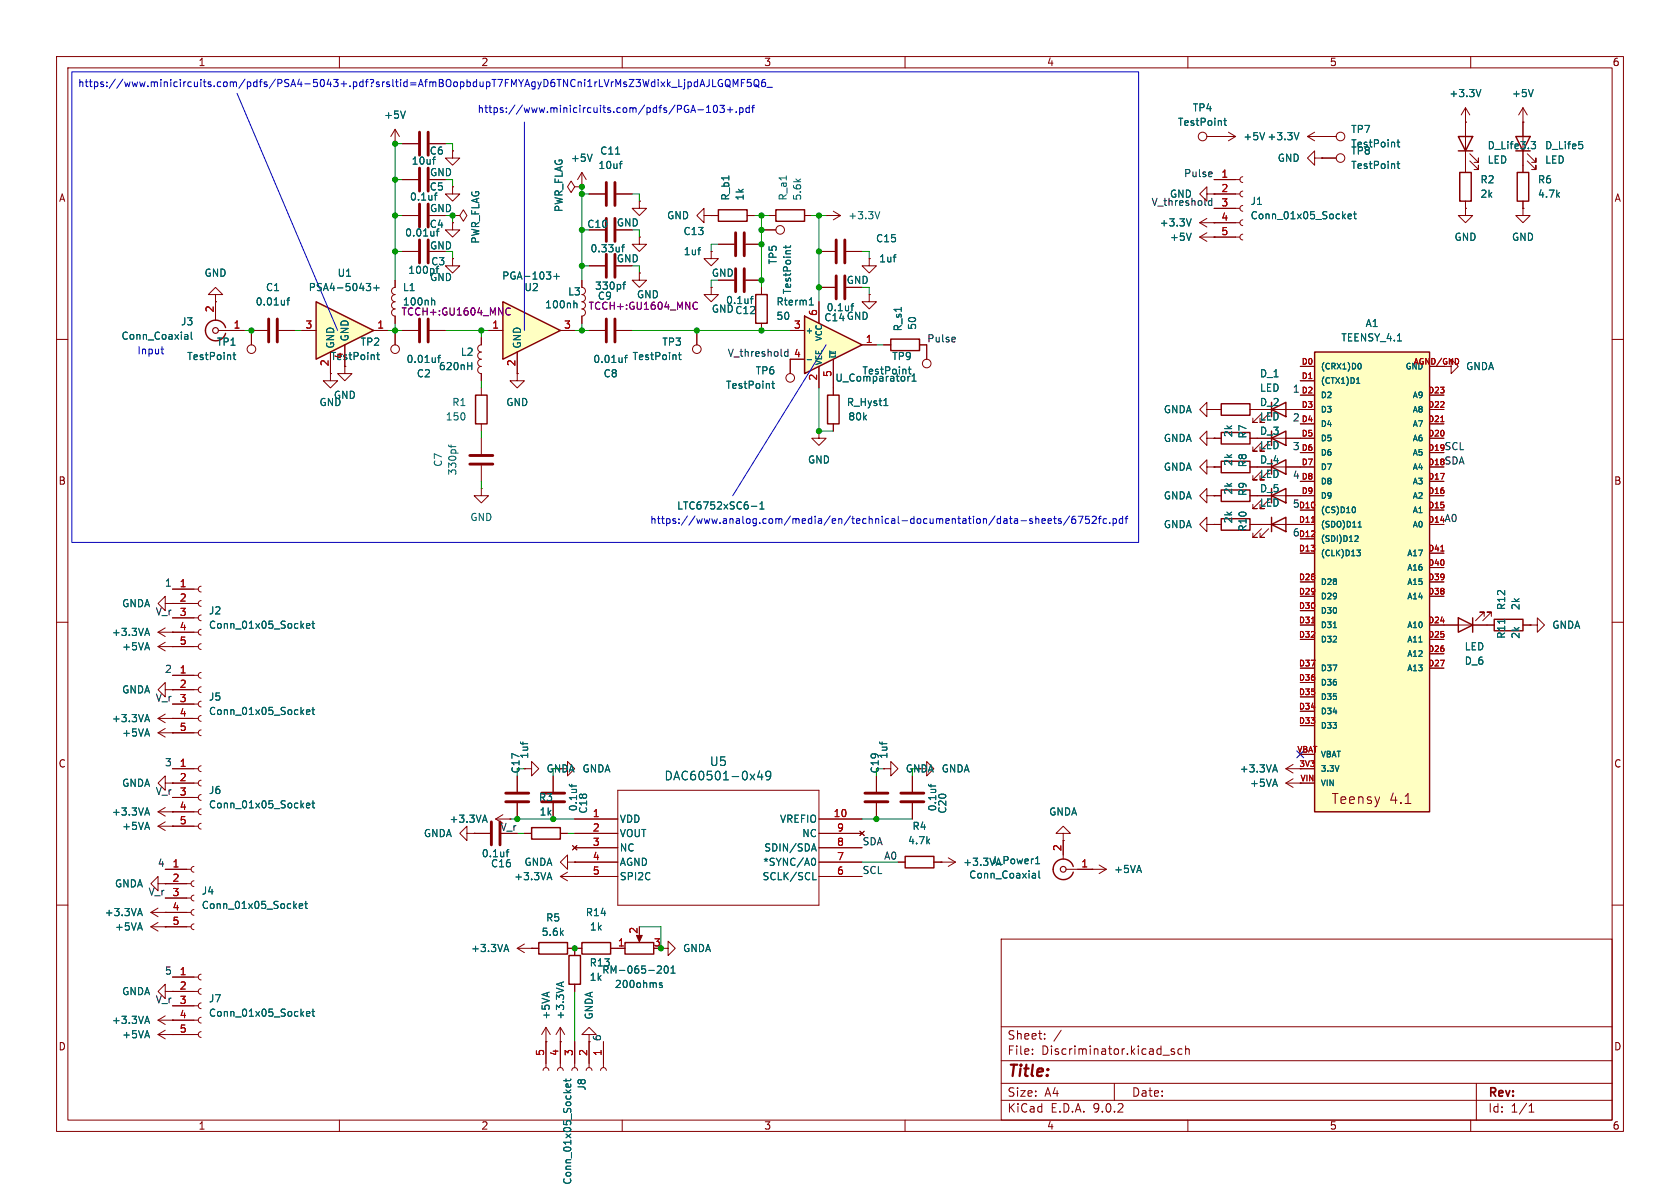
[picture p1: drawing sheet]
<svg xmlns="http://www.w3.org/2000/svg" width="297mm" height="210mm" viewBox="0 0 297 210" stroke-linecap="round" stroke-linejoin="round" font-family="sans-serif">
<defs><g id="words">
<text font-size="2.8" fill="#840000" x="178" y="190.9">Title:</text>
<g font-size="2.5" fill="#840000">
<text x="235.3" y="142.3">Teensy</text>
<text x="245.6" y="142.3">4.1</text>
</g>
<g font-size="2.1" fill="#006464">
<text x="125.4" y="135.6">U5</text>
<text x="117.4" y="138.2">DAC60501-0x49</text>
</g>
<g font-size="2.1" fill="#840000">
<text x="178" y="184">Sheet:</text>
<text x="178" y="186.7">File:</text>
<text x="184.1" y="186.7">Discriminator.kicad_sch</text>
<text x="178" y="196.9">KiCad</text>
<text x="178" y="194.1">Size:</text>
<text x="184.7" y="194.1">A4</text>
<text x="185.7" y="196.9">E.D.A.</text>
<text x="193.3" y="196.9">9.0.2</text>
<text x="200" y="194.1">Date:</text>
<text x="263" y="194.3">Rev:</text>
<text x="263" y="196.9">Id:</text>
<text x="267.1" y="196.9">1/1</text>
</g>
<g font-size="1.8" fill="#840000">
<text x="35" y="11.9">1</text>
<text x="85" y="11.9">2</text>
<text x="135" y="11.9">3</text>
<text x="185" y="11.9">4</text>
<text x="235" y="11.9">5</text>
<text x="285" y="11.9">6</text>
<text x="10.3" y="35.9">A</text>
<text x="75.9" y="31.3">GND</text>
<text x="285.3" y="35.9">A</text>
<text x="75.9" y="37.7">GND</text>
<text x="103.7" y="40.5">C10</text>
<text x="125.7" y="49.1">GND</text>
<text x="149.6" y="50.4">GND</text>
<text x="222.6" y="72">D_2</text>
<text x="222.6" y="77.1">D_3</text>
<text x="222.6" y="82.1">D_4</text>
<text x="10.3" y="85.9">B</text>
<text x="222.6" y="87.2">D_5</text>
<text x="285.3" y="85.9">B</text>
<text x="10.3" y="135.9">C</text>
<text x="285.3" y="135.9">C</text>
<text x="88.4" y="147">V_r</text>
<text x="115.5" y="167.4">3</text>
<text x="10.3" y="185.9">D</text>
<text x="285.3" y="185.9">D</text>
<text x="35" y="199.9">1</text>
<text x="85" y="199.9">2</text>
<text x="135" y="199.9">3</text>
<text x="185" y="199.9">4</text>
<text x="235" y="199.9">5</text>
<text x="285" y="199.9">6</text>
</g>
<g font-size="1.8" fill="#0000c2">
<text x="13.7" y="15.6">https://www.minicircuits.com/pdfs/PSA4-5043+.pdf?srsltid=AfmBOopbdupT7FMYAgyD6TNCni1rLVrMsZ3Wdixk_LjpdAJLGQMF5Q6_</text>
<text x="84.3" y="20.2">https://www.minicircuits.com/pdfs/PGA-103+.pdf</text>
<text x="24.2" y="62.8">Input</text>
<text x="114.9" y="92.8">https://www.analog.com/media/en/technical-documentation/data-sheets/6752fc.pdf</text>
</g>
<g font-size="1.8" fill="#006464">
<text x="256.1" y="17.4">+3.3V</text>
<text x="267.2" y="17.4">+5V</text>
<text x="67.8" y="21.2">+5V</text>
<text x="208.1" y="22.5">TestPoint</text>
<text x="210.8" y="19.9">TP4</text>
<text x="238.8" y="23.7">TP7</text>
<text x="72.7" y="29.3">10uf</text>
<text x="75.9" y="27.5">C6</text>
<text x="100.8" y="28.8">+5V</text>
<text x="106" y="27.5">C11</text>
<text x="219.7" y="25">+5V +3.3V</text>
<text x="225.8" y="28.8">GND</text>
<text x="238.8" y="27.5">TP8</text>
<text x="238.8" y="26.3">TestPoint</text>
<text x="262.9" y="29.1">LED</text>
<text x="262.9" y="26.6">D_Life3.3</text>
<text x="273.1" y="26.6">D_Life5</text>
<text x="273.1" y="29.1">LED</text>
<text x="72.4" y="35.7">0.1uf</text>
<text x="75.9" y="33.9">C5</text>
<text x="105.7" y="30.1">10uf</text>
<text x="129.1" y="35.6" transform="rotate(-90 129.1 35.6)">R_b1</text>
<text x="131.7" y="35.6" transform="rotate(-90 131.7 35.6)">1k</text>
<text x="139.3" y="35.6" transform="rotate(-90 139.3 35.6)">R_a1</text>
<text x="141.8" y="35.6" transform="rotate(-90 141.8 35.6)">5.6k</text>
<text x="206.7" y="35.2">GND</text>
<text x="238.8" y="30.1">TestPoint</text>
<text x="261.6" y="32.6">R2</text>
<text x="261.6" y="35.2">2k</text>
<text x="271.8" y="32.6">R6</text>
<text x="271.8" y="35.2">4.7k</text>
<text x="75.9" y="40.5">C4</text>
<text x="99.7" y="37.6" transform="rotate(-90 99.7 37.6)">PWR_FLAG</text>
<text x="108.9" y="40.2">GND</text>
<text x="117.8" y="39">GND</text>
<text x="120.7" y="41.8">C13</text>
<text x="149.9" y="39">+3.3V</text>
<text x="204.9" y="40.2">+3.3V</text>
<text x="221" y="36.4">J1</text>
<text x="221" y="39">Conn_01x05_Socket</text>
<text x="71.5" y="42">0.01uf</text>
<text x="75.9" y="44.3">GND</text>
<text x="76.1" y="47.1">C3</text>
<text x="84.9" y="43.2" transform="rotate(-90 84.9 43.2)">PWR_FLAG</text>
<text x="104.3" y="44.8">0.33uf</text>
<text x="108.9" y="46.6">GND</text>
<text x="120.8" y="45.3">1uf</text>
<text x="137.5" y="46.8" transform="rotate(-90 137.5 46.8)">TP5</text>
<text x="154.8" y="43">C15</text>
<text x="155.3" y="46.6">1uf</text>
<text x="206.7" y="42.8">+5V</text>
<text x="257" y="42.8">GND</text>
<text x="267.2" y="42.8">GND</text>
<text x="36.1" y="49.1">GND</text>
<text x="46.9" y="51.7">C1</text>
<text x="54.5" y="51.7">PSA4-5043+</text>
<text x="59.6" y="49.1">U1</text>
<text x="71.1" y="51.7">L1</text>
<text x="72.1" y="48.6">100pf</text>
<text x="75.9" y="49.9">GND</text>
<text x="88.7" y="49.6">PGA-103+</text>
<text x="92.6" y="51.7">U2</text>
<text x="100.3" y="52.4">L3</text>
<text x="105.1" y="51.4">330pf</text>
<text x="105.6" y="53.2">C9</text>
<text x="112.5" y="52.9">GND</text>
<text x="128.3" y="53.9">0.1uf</text>
<text x="140.1" y="52.1" transform="rotate(-90 140.1 52.1)">TestPoint</text>
<text x="31.9" y="57.7">J3</text>
<text x="45.1" y="54.2">0.01uf</text>
<text x="96.3" y="54.7">100nh</text>
<text x="125.7" y="55.5">GNDC12</text>
<text x="137.2" y="54.2">Rterm1</text>
<text x="137.2" y="56.7">50</text>
<text x="145.6" y="57">C14 GND</text>
<text x="146" y="55.2">0.1uf</text>
<text x="159.6" y="58.7" transform="rotate(-90 159.6 58.7)">R_s1</text>
<text x="162.2" y="58.4" transform="rotate(-90 162.2 58.4)">50</text>
<text x="241.3" y="58">A1</text>
<text x="21.4" y="60.3">Conn_Coaxial</text>
<text x="33" y="63.9">TestPoint</text>
<text x="38.2" y="61.3">TP1</text>
<text x="58.4" y="63.9">TestPoint</text>
<text x="59.3" y="61.7" transform="rotate(-90 59.3 61.7)">GND</text>
<text x="61.8" y="60.5" transform="rotate(-90 61.8 60.5)">GND</text>
<text x="63.6" y="61.3">TP2</text>
<text x="71.8" y="64.4">0.01uf</text>
<text x="77.5" y="65.6">620nH</text>
<text x="81.4" y="63.1">L2</text>
<text x="92.3" y="61.7" transform="rotate(-90 92.3 61.7)">GND</text>
<text x="104.8" y="64.4">0.01uf</text>
<text x="111.7" y="63.9">TestPoint</text>
<text x="117" y="61.3">TP3</text>
<text x="157.6" y="63.9">TP9</text>
<text x="237" y="60.6">TEENSY_4.1</text>
<text x="259.1" y="65.6">GNDA</text>
<text x="56.4" y="72">GND</text>
<text x="58.9" y="70.7">GND</text>
<text x="73.6" y="66.9">C2</text>
<text x="79.9" y="72">R1</text>
<text x="89.4" y="72">GND</text>
<text x="106.6" y="66.9">C8</text>
<text x="128.2" y="68.9">TestPoint</text>
<text x="133.5" y="66.4">TP6</text>
<text x="147.6" y="67.7">U_Comparator1</text>
<text x="149.6" y="72">R_Hyst1</text>
<text x="152.4" y="66.4">TestPoint</text>
<text x="222.6" y="66.9">D_1</text>
<text x="222.6" y="69.4">LED</text>
<text x="78.7" y="74.5">150</text>
<text x="149.9" y="74.5">80k</text>
<text x="205.6" y="73.3">GNDA</text>
<text x="218" y="77.4" transform="rotate(-90 218 77.4)">2k</text>
<text x="220.6" y="77.6" transform="rotate(-90 220.6 77.6)">R7</text>
<text x="222.6" y="74.5">LED</text>
<text x="78.3" y="82.6" transform="rotate(-90 78.3 82.6)">C7</text>
<text x="142.7" y="82.1">GND</text>
<text x="205.6" y="78.3">GNDA</text>
<text x="205.6" y="83.4">GNDA</text>
<text x="218" y="82.5" transform="rotate(-90 218 82.5)">2k</text>
<text x="220.6" y="82.7" transform="rotate(-90 220.6 82.7)">R8</text>
<text x="222.6" y="79.6">LED</text>
<text x="80.9" y="84.1" transform="rotate(-90 80.9 84.1)">330pf</text>
<text x="205.6" y="88.5">GNDA</text>
<text x="218" y="87.5" transform="rotate(-90 218 87.5)">2k</text>
<text x="220.6" y="87.8" transform="rotate(-90 220.6 87.8)">R9</text>
<text x="222.6" y="84.7">LED</text>
<text x="222.6" y="89.8">LED</text>
<text x="83.1" y="92.3">GND</text>
<text x="119.6" y="90.3">LTC6752xSC6-1</text>
<text x="205.6" y="93.6">GNDA</text>
<text x="218" y="92.6" transform="rotate(-90 218 92.6)">2k</text>
<text x="220.6" y="94.1" transform="rotate(-90 220.6 94.1)">R10</text>
<text x="21.5" y="107.5">GNDA</text>
<text x="266.3" y="107.9" transform="rotate(-90 266.3 107.9)">R12</text>
<text x="268.8" y="107.9" transform="rotate(-90 268.8 107.9)">2k</text>
<text x="19.7" y="112.6">+3.3VA</text>
<text x="36.8" y="108.8">J2</text>
<text x="36.8" y="111.4">Conn_01x05_Socket</text>
<text x="266.3" y="113" transform="rotate(-90 266.3 113)">R11</text>
<text x="268.8" y="113" transform="rotate(-90 268.8 113)">2k</text>
<text x="274.3" y="111.4">GNDA</text>
<text x="21.5" y="115.2">+5VA</text>
<text x="258.8" y="117.7">D_6</text>
<text x="258.8" y="115.2">LED</text>
<text x="21.5" y="122.8">GNDA</text>
<text x="36.8" y="124.1">J5</text>
<text x="19.7" y="127.9">+3.3VA</text>
<text x="21.5" y="130.4">+5VA</text>
<text x="36.8" y="126.6">Conn_01x05_Socket</text>
<text x="92" y="136.8" transform="rotate(-90 92 136.8)">C17</text>
<text x="93.6" y="134.2" transform="rotate(-90 93.6 134.2)">1uf</text>
<text x="96.5" y="136.8">GNDA</text>
<text x="102.9" y="136.8">GNDA</text>
<text x="155.5" y="136.8" transform="rotate(-90 155.5 136.8)">C19</text>
<text x="157.1" y="134.2" transform="rotate(-90 157.1 134.2)">1uf</text>
<text x="160" y="136.8">GNDA</text>
<text x="166.4" y="136.8">GNDA</text>
<text x="219.1" y="136.8">+3.3VA</text>
<text x="21.5" y="139.3">GNDA</text>
<text x="36.8" y="140.6">J6</text>
<text x="36.8" y="143.1">Conn_01x05_Socket</text>
<text x="95.2" y="141.8">R3</text>
<text x="102.2" y="143.5" transform="rotate(-90 102.2 143.5)">0.1uf</text>
<text x="104" y="143.9" transform="rotate(-90 104 143.9)">C18</text>
<text x="165.7" y="143.5" transform="rotate(-90 165.7 143.5)">0.1uf</text>
<text x="167.5" y="143.9" transform="rotate(-90 167.5 143.9)">C20</text>
<text x="220.9" y="139.3">+5VA</text>
<text x="19.7" y="144.4">+3.3VA</text>
<text x="21.5" y="146.9">+5VA</text>
<text x="74.8" y="148.2">GNDA</text>
<text x="79.4" y="145.6">+3.3VA</text>
<text x="95.3" y="144.4">1k</text>
<text x="109.5" y="145.6">VDD</text>
<text x="109.5" y="148.2">VOUT</text>
<text x="137.8" y="145.6">VREFIO</text>
<text x="141.7" y="148.2">NC</text>
<text x="160.4" y="149.5">4.7k</text>
<text x="161.2" y="146.9">R4</text>
<text x="185.4" y="144.4">GNDA</text>
<text x="85.1" y="151.7">0.1uf</text>
<text x="86.7" y="153.5">C16</text>
<text x="90.8" y="155.8">+3.3VA</text>
<text x="92.6" y="153.3">GNDA</text>
<text x="109.5" y="150.7">NC</text>
<text x="109.5" y="153.3">AGND</text>
<text x="109.5" y="155.8">SPI2C</text>
<text x="134.7" y="155.8">SCLK/SCL</text>
<text x="134.8" y="153.3">*SYNC/A0</text>
<text x="135" y="150.7">SDIN/SDA</text>
<text x="170.2" y="153.3">+3.3VA</text>
<text x="171.2" y="155.5">Conn_Coaxial</text>
<text x="175.2" y="153">J_Power1</text>
<text x="196.9" y="154.5">+5VA</text>
<text x="20.2" y="157.1">GNDA</text>
<text x="35.6" y="158.3">J4</text>
<text x="35.6" y="160.9">Conn_01x05_Socket</text>
<text x="18.4" y="162.2">+3.3VA</text>
<text x="20.2" y="164.7">+5VA</text>
<text x="95.7" y="165.6">5.6k</text>
<text x="96.4" y="163.1">R5</text>
<text x="103.5" y="162.2">R14</text>
<text x="104.2" y="164.7">1k</text>
<text x="83.2" y="168.5">+3.3VA</text>
<text x="104.1" y="171">R13</text>
<text x="104.1" y="173.6">1k</text>
<text x="106.4" y="172.3">RM-065-201</text>
<text x="120.7" y="168.5">GNDA</text>
<text x="21.5" y="176.1">GNDA</text>
<text x="36.8" y="177.4">J7</text>
<text x="36.8" y="179.9">Conn_01x05_Socket</text>
<text x="108.6" y="174.9">200ohms</text>
<text x="19.7" y="181.2">+3.3VA</text>
<text x="21.5" y="183.7">+5VA</text>
<text x="97.4" y="180.3" transform="rotate(-90 97.4 180.3)">+5VA</text>
<text x="99.9" y="180.3" transform="rotate(-90 99.9 180.3)">+3.3VA</text>
<text x="105" y="180.3" transform="rotate(-90 105 180.3)">GNDA</text>
<text x="103.7" y="192.9" transform="rotate(-90 103.7 192.9)">J8</text>
<text x="101.2" y="209.5" transform="rotate(-90 101.2 209.5)">Conn_01x05_Socket</text>
</g>
<g font-size="1.8" fill="#0f0f0f">
<text x="209.2" y="31.4">Pulse</text>
<text x="203.5" y="36.5">V_threshold</text>
<text x="128.6" y="63.2">V_threshold</text>
<text x="163.8" y="60.6">Pulse</text>
<text x="228.5" y="69.5">1</text>
<text x="228.5" y="74.6">2</text>
<text x="228.5" y="79.7">3</text>
<text x="255.3" y="82.2">SDA</text>
<text x="255.3" y="79.7">SCL</text>
<text x="228.5" y="84.7">4</text>
<text x="255.3" y="92.4">A0</text>
<text x="29.1" y="103.8">1</text>
<text x="27.4" y="108.9">V_r</text>
<text x="29.1" y="119">2</text>
<text x="27.4" y="124.1">V_r</text>
<text x="29.1" y="135.5">3</text>
<text x="27.4" y="140.6">V_r</text>
<text x="152.4" y="149.5">SDA</text>
<text x="27.8" y="153.3">4</text>
<text x="152.4" y="154.6">SCL</text>
<text x="156.2" y="152.1">A0</text>
<text x="26.2" y="158.4">V_r</text>
<text x="29.1" y="172.4">5</text>
<text x="27.4" y="177.5">V_r</text>
<text x="106.3" y="184.2" transform="rotate(-90 106.3 184.2)">6</text>
</g>
<g font-size="1.8" fill="#a90000">
<text x="215.8" y="31.5">1</text>
<text x="215.8" y="34">2</text>
<text x="215.8" y="36.6">3</text>
<text x="215.8" y="39.1">4</text>
<text x="215.8" y="41.7">5</text>
<text x="37.8" y="55.3" transform="rotate(-90 37.8 55.3)">2</text>
<text x="41.2" y="58.2">1</text>
<text x="53.9" y="58.2">3</text>
<text x="66.6" y="58.2">1</text>
<text x="86.9" y="58.2">1</text>
<text x="99.6" y="58.2">3</text>
<text x="140.3" y="58.2">3</text>
<text x="144.5" y="56" transform="rotate(-90 144.5 56)">6</text>
<text x="58.2" y="64.8" transform="rotate(-90 58.2 64.8)">2</text>
<text x="60.7" y="63.6" transform="rotate(-90 60.7 63.6)">4</text>
<text x="91.2" y="64.8" transform="rotate(-90 91.2 64.8)">2</text>
<text x="140.3" y="63.2">4</text>
<text x="153" y="60.7">1</text>
<text x="144.5" y="67.4" transform="rotate(-90 144.5 67.4)">2</text>
<text x="147.1" y="66.7" transform="rotate(-90 147.1 66.7)">5</text>
<text x="228.5" y="89.8">5</text>
<text x="228.5" y="94.9">6</text>
<text x="31.7" y="103.9">1</text>
<text x="31.7" y="106.4">2</text>
<text x="31.7" y="109">3</text>
<text x="31.7" y="111.5">4</text>
<text x="31.7" y="119.1">1</text>
<text x="31.7" y="114">5</text>
<text x="31.7" y="121.7">2</text>
<text x="31.7" y="124.2">3</text>
<text x="31.7" y="126.7">4</text>
<text x="31.7" y="129.3">5</text>
<text x="31.7" y="135.6">1</text>
<text x="31.7" y="138.2">2</text>
<text x="31.7" y="140.7">3</text>
<text x="31.7" y="143.3">4</text>
<text x="31.7" y="145.8">5</text>
<text x="104.7" y="144.5">1</text>
<text x="104.7" y="147.1">2</text>
<text x="104.7" y="149.6">3</text>
<text x="147.3" y="144.5">10</text>
<text x="147.9" y="147.1">9</text>
<text x="147.9" y="149.6">8</text>
<text x="30.4" y="153.4">1</text>
<text x="30.4" y="156">2</text>
<text x="104.7" y="152.1">4</text>
<text x="104.7" y="154.7">5</text>
<text x="147.9" y="152.1">7</text>
<text x="147.9" y="154.7">6</text>
<text x="187.7" y="150.6" transform="rotate(-90 187.7 150.6)">2</text>
<text x="191.1" y="153.4">1</text>
<text x="30.4" y="158.5">3</text>
<text x="30.4" y="161">4</text>
<text x="30.4" y="163.6">5</text>
<text x="109.1" y="167.4">1</text>
<text x="112.8" y="165.2" transform="rotate(-90 112.8 165.2)">2</text>
<text x="31.7" y="172.5">1</text>
<text x="31.7" y="175">2</text>
<text x="31.7" y="177.5">3</text>
<text x="31.7" y="180.1">4</text>
<text x="31.7" y="182.6">5</text>
<text x="96.3" y="186.8" transform="rotate(-90 96.3 186.8)">5</text>
<text x="98.8" y="186.8" transform="rotate(-90 98.8 186.8)">4</text>
<text x="101.3" y="186.8" transform="rotate(-90 101.3 186.8)">3</text>
<text x="103.9" y="186.8" transform="rotate(-90 103.9 186.8)">2</text>
<text x="106.4" y="186.8" transform="rotate(-90 106.4 186.8)">1</text>
</g>
<g font-size="1.8" fill="#840084">
<text x="70.9" y="56">TCCH+:GU1604_MNC</text>
<text x="71.1" y="54.2">100nh</text>
<text x="104" y="55">TCCH+:GU1604_MNC</text>
</g>
<g font-size="1.4" fill="#006464">
<text x="142.4" y="59.2">+</text>
<text x="145.5" y="64.6" transform="rotate(-90 145.5 64.6)">VEE</text>
<text x="145.5" y="60.4" transform="rotate(-90 145.5 60.4)">VCC</text>
<text x="233.4" y="65.5">(CRX1)D0</text>
<text x="233.4" y="70.6">D2</text>
<text x="233.4" y="68">(CTX1)D1</text>
<text x="249.6" y="70.6">A9</text>
<text x="233.4" y="75.7">D4</text>
<text x="233.4" y="73.1">D3</text>
<text x="249.6" y="75.7">A7</text>
<text x="249.6" y="73.1">A8</text>
<text x="233.4" y="83.3">D7</text>
<text x="233.4" y="80.7">D6</text>
<text x="233.4" y="78.2">D5</text>
<text x="249.6" y="83.3">A4</text>
<text x="249.6" y="80.7">A5</text>
<text x="249.6" y="78.2">A6</text>
<text x="233.4" y="88.4">D9</text>
<text x="233.4" y="85.8">D8</text>
<text x="249.6" y="88.4">A2</text>
<text x="249.6" y="85.8">A3</text>
<text x="233.4" y="96">(SDI)D12</text>
<text x="233.4" y="93.4">(SDO)D11</text>
<text x="233.4" y="90.9">(CS)D10</text>
<text x="249.6" y="93.4">A0</text>
<text x="249.6" y="90.9">A1</text>
<text x="233.4" y="98.5">(CLK)D13</text>
<text x="248.7" y="101.1">A16</text>
<text x="248.7" y="98.5">A17</text>
<text x="233.4" y="106.1">D29</text>
<text x="233.4" y="103.6">D28</text>
<text x="248.7" y="106.1">A14</text>
<text x="248.7" y="103.6">A15</text>
<text x="233.4" y="113.8">D32</text>
<text x="233.4" y="111.2">D31</text>
<text x="233.4" y="108.7">D30</text>
<text x="248.7" y="113.8">A11</text>
<text x="248.7" y="111.2">A10</text>
<text x="233.4" y="118.8">D37</text>
<text x="248.7" y="118.8">A13</text>
<text x="248.7" y="116.3">A12</text>
<text x="233.4" y="123.9">D35</text>
<text x="233.4" y="121.4">D36</text>
<text x="233.4" y="129">D33</text>
<text x="233.4" y="126.5">D34</text>
<text x="233.4" y="136.6">3.3V</text>
<text x="233.4" y="134.1">VBAT</text>
<text x="233.4" y="139.2">VIN</text>
</g>
<g font-size="1.4" fill="#a90000">
<text x="230" y="64.5">D0</text>
<text x="248.4" y="65.5">GND</text>
<text x="249.8" y="64.5">AGND/GND</text>
<text x="230" y="69.6">D2</text>
<text x="230" y="67.1">D1</text>
<text x="252.4" y="69.6">D23</text>
<text x="230" y="77.2">D5</text>
<text x="230" y="74.7">D4</text>
<text x="230" y="72.1">D3</text>
<text x="252.4" y="77.2">D20</text>
<text x="252.4" y="74.7">D21</text>
<text x="252.4" y="72.1">D22</text>
<text x="230" y="82.3">D7</text>
<text x="230" y="79.8">D6</text>
<text x="252.4" y="82.3">D18</text>
<text x="252.4" y="79.8">D19</text>
<text x="229.5" y="89.9">D10</text>
<text x="230" y="87.4">D9</text>
<text x="230" y="84.8">D8</text>
<text x="252.4" y="89.9">D15</text>
<text x="252.4" y="87.4">D16</text>
<text x="252.4" y="84.8">D17</text>
<text x="229.5" y="95">D12</text>
<text x="229.5" y="92.5">D11</text>
<text x="252.4" y="92.5">D14</text>
<text x="229.5" y="97.5">D13</text>
<text x="252.4" y="100.1">D40</text>
<text x="252.4" y="97.5">D41</text>
<text x="229.5" y="107.7">D30</text>
<text x="229.5" y="105.2">D29</text>
<text x="229.5" y="102.6">D28</text>
<text x="252.4" y="105.2">D38</text>
<text x="252.4" y="102.6">D39</text>
<text x="229.5" y="112.8">D32</text>
<text x="229.5" y="110.2">D31</text>
<text x="252.4" y="112.8">D25</text>
<text x="252.4" y="110.2">D24</text>
<text x="229.5" y="117.9">D37</text>
<text x="252.4" y="117.9">D27</text>
<text x="252.4" y="115.3">D26</text>
<text x="229.5" y="125.5">D34</text>
<text x="229.5" y="122.9">D35</text>
<text x="229.5" y="120.4">D36</text>
<text x="229.5" y="128">D33</text>
<text x="229.2" y="133.1">VBAT</text>
<text x="229.6" y="135.6">3V3</text>
<text x="229.8" y="138.2">VIN</text>
</g>
<text font-size="1.1" fill="#006464" x="147.9" y="63.4" transform="rotate(-90 147.9 63.4)">~{LE}</text>
</g></defs>
<g fill="none" stroke="#840000" stroke-width=".18">
<path d="M10 10h277v190h-277zM12 12h273v186h-273zM60 10v2M110 10v2M160 10v2M210 10v2M260 10v2M69.8 58.4v2.6M125.7 50.8v1.3h-1.2l1.2 1.2 1.3-1.2h-1.3M125.7 50.8h.1M10 60h2M91.4 66v1.3h1.3l-1.3 1.3-1.2-1.3h1.2"/>
<path d="M91.4 66h.1M285 60h2M10 110h2M285 110h2M10 160h2M177 166h108v32h-108zM285 160h2M60 198v2M110 198v2M160 198v2M177 194.5h108M177 191.5h108"/>
<path d="M177 187.5h108M177 181.5h108M182.5 186.3v.1M182.5 185.5v.1M184.7 183.6v.1M184.7 182.8v.1M187.6 182.1l-1.3 2M197 191.5v3M205.6 186.5h1.1M207.6 185.5l-.4-.1-.2 .2 .1 .2 .5 .2v.3h-.6M209 185.5l-.5-.1-.3 .3v.4l.2 .2h.6M209.6 185.5l.2-.1 .4 .1v.9"/>
<path d="M209.6 184.9v1.5M210 198v2M260 198v2M261 191.5v6.5M270.3 196.6h.9M270.3 195.5l.4-.4v1.5"/>
<circle cx="69.8" cy="61.7" r=".76"/>
</g>
<path d="M66.6 62.7h.5M66.8 62.3v1.1l.3 .2" fill="none" stroke="#006464" stroke-width=".18"/>
<path d="M55.9 53.3l10.1 5.1-10.1 5.1z" fill="#ffffc2"/>
<path d="M127 37.1h5.1v2h-5.1zM39.9 57.9a1.81 1.81 0 0 0-2.8-1 1.81 1.81 0 0 0 0 3 1.81 1.81 0 0 0 2.8-1M55.9 53.3l10.1 5.1-10.1 5.1zM157.5 59.9h5.1v2.1h-5.1zM84.1 69.9h2v5h-2zM215.9 71.4h5.1v2h-5.1zM257.8 109.2l2.5 1.3-2.5 1.3zM260.3 109.2v2.6M95.2 166.6h5.1v2.1h-5.1zM102.9 166.6h5v2.1h-5z" fill="none" stroke="#840000" stroke-width=".25"/>
<g fill="none" stroke="#840000" stroke-width=".18">
<path d="M269.2 19.1l-.7 1.2M269.2 19.1l.8 1.2M269.2 19.1v2.5M69.8 25.4h.1M69.8 22.9l-.7 1.2M69.8 22.9l.8 1.2M69.8 22.9v2.5M71.1 25.4h2.8M75.9 25.4h2.8M80 33v1.3h1.3l-1.3 1.3-1.3-1.3h1.3M80 33h.1M80 38.1h1.3l.6-1 .6 1-.6 1-.6-1"/>
<path d="M101.6 33l-.6-1-.7 1 .7 1 .6-1h1.3M102.9 33h.1M124.5 38.1v-1.3l-1.3 1.3 1.3 1.3v-1.3h1.2M125.7 38.1h.1M125.7 38.1h1.3M132.1 38.1h1.2M146 38.1h.1M146 38.1h2.6M147.3 37.3l1.3 .8M148.6 38.1l-1.3 .8M215.9 24.1h.1M215.9 24.1h2.5"/>
<path d="M217.2 23.4l1.2 .7M218.4 24.1l-1.2 .8M269.2 21.6h.1M38.1 53.3v3.3M38.6 58.4h4.6M44.4 58.4h2.8M49.3 58.4h2.8M53.3 58.4h2.6M66 58.4h2.6M71.1 44.5h2.8M102.9 50.8a.64 .64 0 0 1 .6 .6 .64 .64 0 0 1-.6 .7 .64 .64 0 0 1 .6 .6 .64 .64 0 0 1-.6 .6 .64 .64 0 0 1 .6 .7 .64 .64 0 0 1-.6 .6 .63 .63 0 0 1 .6 .6 .63 .63 0 0 1-.6 .7v1.3M102.9 49.5v1.3"/>
<path d="M125.7 44.5v1.2h-1.2l1.2 1.3 1.3-1.3h-1.3M125.7 44.5h.1M144.8 50.8h2.8M153.7 52.1v1.2h1.2l-1.2 1.3-1.3-1.3h1.3M153.7 52.1h.1M58.4 66v1.3h1.3l-1.3 1.3-1.3-1.3h1.3M58.4 66h.1M58.4 62.2v3.8M61 64.8v1.2h1.2l-1.2 1.3-1.3-1.3h1.3M61 64.8h.1M61 61v3.8M85.1 68.6v1.3"/>
<path d="M85.1 74.9v1.3M85.1 77.5v2.8M156.2 61h1.3M162.6 61h1.2M214.6 72.4h1.3M221 72.4h1.2M85.1 82.3v2.8M213.4 87.6v-1.2l-1.3 1.2 1.3 1.3v-1.3h1.2M214.6 87.6h.1M255.3 110.5h7.6M262.4 109v-.8h-.8h.8l-1.5 1.5M263.7 109v-.8h-.8h.8l-1.6 1.5"/>
<path d="M99.1 135.9h1.2v-1.3l1.3 1.3-1.3 1.3v-1.3M188 147.3h1.2l-1.2-1.2-1.3 1.2h1.3v1.3M188 148.6h.1M30.5 172.7h4.6M30.5 175.3h4.6M30.5 177.8h4.6M35.6 172.2l-.4 .2-.1 .3 .1 .4 .4 .1M35.6 174.8l-.4 .1-.1 .4 .1 .3 .4 .2M35.6 177.3l-.4 .1-.1 .4 .1 .4 .4 .1M35.6 179.8l-.4 .2-.1 .3 .1 .4 .4 .1M94 167.6h1.2M100.3 167.6h2.6"/>
<path d="M107.9 167.6h1.3M30.5 180.3h4.6M30.5 182.9h4.6M35.6 182.4l-.4 .1-.1 .4 .1 .3 .4 .2M99.1 184.2h.1M99.1 181.6l-.8 1.3M99.1 181.6l.7 1.3M99.1 181.6v2.6M104.1 182.9h1.3l-1.3-1.3-1.2 1.3h1.2v1.3M104.1 184.2h.1"/>
</g>
<g fill="none" stroke="#006464" stroke-width=".18">
<path d="M71.7 19.6l-.5 1.3M271.1 15.8l-.5 1.3M155.5 37.4l-.4 1.3M32.8 59.1l.4 .1v.8M33.2 59.9l-.4 .1M33.2 59.4l-.4 .1M33.8 58.7v1.1l.2 .2M50.7 53.1h.5M51.2 52.6l-.3 .2v1.1M64.7 50.1h.8l-.4 .5 .4 .1v.4l-.2 .3h-.4M66.1 50.9h.9M66.6 50.4v1"/>
<path d="M77.3 47.2v1.1M101.6 53.6l.4 .2v.6M109.9 43.7h.5M110.4 43.3l-.3 .1v1.1M150.4 54.1h.5M150.9 53.7l-.3 .1v1.1M79.3 78.6l.2 .4h1.1M79.7 78.6v.5M54.2 179.2l.6-.1-.1-.2-.3-.1-.2 .2v.6h.5M55.1 178.8h.5M55.3 178.4v1.1l.3 .1M99.3 173.7v.6"/>
<path d="M99.6 173.6l-1.2 .4"/>
</g>
<path d="M74.2 23.4v4M75.7 23.4v4M107.2 38.6v4.1M108.7 38.6v4.1M47.5 56.4v4.1M49 56.4v4.1M74.2 42.4v4.1M75.7 42.4v4.1M147.8 48.8v4M149.4 48.8v4M83.1 80.5h4M83.1 82h4" fill="none" stroke="#840000" stroke-width=".51"/>
<path d="M122.5 54.1l.2 .5 .3 .1 .3-.1M123.3 53.5l-.3-.1-.3 .1-.2 .5" fill="none" stroke="#840084" stroke-width=".18"/>
<circle cx="38.1" cy="58.4" r=".51" fill="none" stroke="#840000" stroke-width=".2"/>
<path d="M142.2 55.9l10.2 5.1-10.2 5z" fill="#ffffc2"/>
<path d="M142.2 55.9l10.2 5.1-10.2 5z" fill="none" stroke="#840000" stroke-width=".25"/>
<g fill="none" stroke="#840000" stroke-width=".18">
<path d="M127 43.2h2.8M131.8 43.2h2.8M139.7 58.4h2.5M144.8 53.3v3.9M139.7 63.5h2.5M144.8 64.8v3.8M147.3 63.5v5.1M152.4 61h2.5M27.9 114.3l1.3 .8M27.9 114.3h2.6M29.2 113.5l-1.3 .8M30.5 114.3h.1"/>
<path d="M27.9 129.5l1.3 .8M27.9 129.5h2.6M29.2 128.8l-1.3 .7M30.5 129.5h.1M97.8 137.2v2.8M97.8 142v2.8M96.5 184.2h.1M96.5 181.6l-.7 1.3M96.5 181.6l.8 1.3M96.5 181.6v2.6"/>
</g>
<g fill="none" stroke="#006464" stroke-width=".18">
<path d="M123.4 44.2h.4M123.7 43.8h.1M142.7 63.6h.8M146.7 62v1.2M160.5 66.5v.9M160.9 66.5l-.4 .3M161.2 67.4h.8M161.2 66.5l.4-.4v1.3M132.8 89.5h1M134.3 90h.8M134.3 89.1l.4-.4v1.3M100.7 138.6l.1 .3h1.1"/>
<path d="M101.1 138.6v.5"/>
</g>
<path d="M130 41.1v4.1M131.6 41.1v4.1M95.8 141.7h4M95.8 140.2h4" fill="none" stroke="#840000" stroke-width=".51"/>
<path d="M88.9 53.3l10.2 5.1-10.2 5.1z" fill="#ffffc2"/>
<g fill="none" stroke="#840000" stroke-width=".25">
<path d="M137.2 37.1h5v2h-5zM257.8 24.1h2.5l-1.2 2.6zM257.8 26.7h2.5M258.1 30.5h2v5.1h-2zM268 24.1h2.5l-1.3 2.6zM268.2 30.5h2.1v5.1h-2.1zM88.9 53.3l10.2 5.1-10.2 5.1zM133.6 52.1h2v5.1h-2zM146.3 69.9h2v5h-2zM215.9 76.5h5.1v2h-5.1zM224.8 72.4l2.5-1.3v2.6zM224.8 71.1v2.6"/>
<path d="M215.9 86.6h5.1v2h-5.1zM215.9 81.5h5.1v2.1h-5.1zM215.9 91.7h5.1v2h-5.1zM224.8 82.6l2.5-1.3v2.5zM224.8 87.6l2.5-1.2v2.5zM224.8 81.3v2.5M224.8 86.4v2.5M264.2 109.5h5v2h-5zM94 146.3h5.1v2h-5.1zM160 151.4h5.1v2h-5.1zM186.2 153.7a1.82 1.82 0 0 0 1.5 1.8 1.82 1.82 0 0 0 2-1.3M189.7 153.2a1.81 1.81 0 0 0-2-1.3 1.81 1.81 0 0 0-1.5 1.8"/>
<path d="M100.6 168.9h2v5.1h-2zM110.5 166.6h5.1v2.1h-5.1z"/>
</g>
<g fill="none" stroke="#840000" stroke-width=".18">
<path d="M259.1 19.1l-.8 1.2M259.1 19.1l.7 1.2M259.1 19.1v11.4M71.1 31.8h2.8M80 39.4v1.2h1.3l-1.3 1.3-1.3-1.3h1.3M80 39.4h.1M102.9 33h.1M102.9 30.5l-.8 1.3M102.9 30.5l.7 1.3M102.9 30.5v2.5M135.9 38.1h1.3M142.2 38.1h1.3"/>
<path d="M212.1 39.4l1.3 .7M212.1 39.4h2.5M213.4 34.3v-1.3l-1.3 1.3 1.3 1.3v-1.3h1.2M213.4 24.1h2.5M213.4 38.6l-1.3 .8M214.6 34.3h.1M214.6 39.4h.1M231.1 24.1l1.3 .8M231.1 24.1h2.6M232.4 27.9v-1.2l-1.3 1.2 1.3 1.3v-1.3h1.3M232.4 23.4l-1.3 .7M233.7 24.1h.1"/>
<path d="M233.7 27.9h.1M233.7 27.9h2.5M259.1 21.6h.1M259.1 35.6v1.2M259.8 28.4l1.6 1.6v-.8v.8h-.8M259.8 27.2l1.6 1.5v-.8v.8h-.8M269.2 36.8v1.3h1.3l-1.3 1.3-1.2-1.3h1.2M269.2 36.8h.1M269.2 21.6v8.9M269.2 35.6v1.2M270 28.4l1.5 1.6v-.8v.8h-.7M270 27.2l1.5 1.5v-.8v.8h-.7"/>
<path d="M38.1 52.1h1.3l-1.3-1.3-1.3 1.3h1.3v1.2M38.1 53.3h.1M69.8 50.8a.64 .64 0 0 0-.6 .6 .64 .64 0 0 0 .6 .7 .64 .64 0 0 0-.6 .6 .64 .64 0 0 0 .6 .6 .64 .64 0 0 0-.6 .7 .64 .64 0 0 0 .6 .6 .63 .63 0 0 0-.6 .6 .63 .63 0 0 0 .6 .7v1.3M69.8 49.5v1.3M71.1 58.4h2.8M75.9 58.4h2.8M80 45.7v1.3h1.3l-1.3 1.3-1.3-1.3h1.3M80 45.7h.1M85.1 59.7v1.3a.64 .64 0 0 0-.7 .6 .64 .64 0 0 0 .7 .6 .64 .64 0 0 0-.7 .7 .64 .64 0 0 0 .7 .6 .64 .64 0 0 0-.7 .6 .64 .64 0 0 0 .7 .7M86.4 58.4h2.5M99.1 58.4h2.5M104.1 58.4h2.8"/>
<path d="M109 58.4h2.8M113 41.9v1.3h1.3l-1.3 1.3-1.2-1.3h1.2M113 41.9h.1M113 48.3v1.2h1.3l-1.3 1.3-1.2-1.3h1.2M113 48.3h.1M134.6 40.6h2.6M134.6 50.8v1.3M134.6 57.2v1.2M144.8 44.5h2.8M149.6 44.5h2.8M212.1 41.9l1.3 .8M212.1 41.9h2.5"/>
<path d="M213.4 41.1l-1.3 .8M214.6 41.9h.1M85.1 64.8a.64 .64 0 0 0-.7 .6 .64 .64 0 0 0 .7 .6v1.3M91.4 62.2v3.8M139.7 63.5v2.5M144.8 76.2v1.3h1.2l-1.2 1.2-1.3-1.2h1.3M144.8 76.2h.1M147.3 68.6v1.3M147.3 74.9v1.3M163.8 61v2.5M213.4 72.4v-1.3l-1.3 1.3 1.3 1.3v-1.3h1.2M213.4 77.5v-1.3l-1.3 1.3 1.3 1.2v-1.2h1.2"/>
<path d="M214.6 72.4h.1M214.6 77.5h.1M214.6 77.5h1.3M221 77.5h1.2M223 73.2l-1.5 1.5h.7h-.7v-.8M224.8 72.4h5.1M255.3 64.8h1.2v-1.3l1.3 1.3-1.3 1.2v-1.2M214.6 87.6h1.3M214.6 82.6h1.3M214.6 92.7h1.3M221 87.6h1.2M221 82.6h1.2"/>
<path d="M221 92.7h1.2M223 83.3l-1.5 1.5h.7h-.7v-.7M223 88.4l-1.5 1.5h.7h-.7v-.7M224.8 87.6h5.1M224.8 82.6h5.1M27.9 111.8l1.3 .7M27.9 111.8h7.2M29.2 106.7v-1.3l-1.3 1.3 1.3 1.3v-1.3h1.3M29.2 111l-1.3 .8M30.5 111.8h.1M30.5 106.7h.1M30.5 119.4h4.6"/>
<path d="M30.5 104.1h4.6M30.5 106.7h4.6M30.5 109.2h4.6M30.5 114.3h4.6M35.6 118.9l-.4 .1-.1 .4 .1 .3 .4 .2M35.6 103.6l-.4 .2-.1 .3 .1 .4 .4 .1M35.6 106.2l-.4 .1-.1 .4 .1 .3 .4 .2M35.6 108.7l-.4 .2-.1 .3 .1 .4 .4 .1M35.6 111.3l-.4 .1-.1 .4 .1 .3 .4 .2M35.6 113.8l-.4 .1-.1 .4 .1 .4 .4 .1M262.9 110.5h1.3M269.2 110.5h1.3"/>
<path d="M270.5 110.5h1.3v-1.3l1.2 1.3-1.2 1.3v-1.3M270.5 110.5h.1M27.9 127l1.3 .8M27.9 127h7.2M29.2 138.4v-1.2l-1.3 1.2 1.3 1.3v-1.3h1.3M29.2 126.2l-1.3 .8M30.5 138.4h.1M30.5 127h.1M30.5 135.9h4.6M30.5 138.4h4.6M30.5 121.9h4.6M30.5 124.5h4.6"/>
<path d="M30.5 129.5h4.6M35.6 135.4l-.4 .1-.1 .4 .1 .3 .4 .2M35.6 137.9l-.4 .2-.1 .3 .1 .4 .4 .1M35.6 121.4l-.4 .2-.1 .3 .1 .4 .4 .1M35.6 124l-.4 .1-.1 .4 .1 .3 .4 .2M35.6 126.5l-.4 .1-.1 .4 .1 .4 .4 .1M35.6 129l-.4 .2-.1 .3 .1 .4 .4 .1M91.4 137.2v2.8M92.7 135.9h1.3v-1.3l1.2 1.3-1.2 1.3v-1.3M92.7 135.9h.1M109.2 139.7h35.6v20.3h-35.6zM154.9 137.2v2.8"/>
<path d="M156.2 135.9h1.3v-1.3l1.2 1.3-1.2 1.3v-1.3M156.2 135.9h.1M161.3 137.2v2.8M162.6 135.9h1.2v-1.3l1.3 1.3-1.3 1.3v-1.3M227.3 135.9l1.3 .8M227.3 135.9h2.6M228.6 135.1l-1.3 .8M27.9 146.1h7.2M27.9 146.1l1.3 .7M29.2 153.7h4.6M29.2 145.3l-1.3 .8M29.2 156.2h4.6"/>
<path d="M29.2 158.8h4.6M30.5 146.1h.1M30.5 141h4.6M30.5 143.5h4.6M34.3 153.2l-.4 .1-.1 .4 .1 .3 .4 .2M34.3 155.7l-.4 .2-.1 .3 .1 .4 .4 .1M34.3 158.2l-.4 .2-.1 .4 .1 .3 .4 .2M35.6 140.5l-.4 .1-.1 .4 .1 .3 .4 .2M35.6 143l-.4 .2-.1 .3 .1 .4 .4 .1M35.6 145.5l-.4 .2-.1 .4 .1 .3 .4 .2M82.5 147.3v-1.2l-1.2 1.2 1.2 1.3v-1.3h1.3M83.8 147.3h.1"/>
<path d="M83.8 147.3h2.8M87.6 144.8h2.6M87.6 144.8l1.3 .7M88.9 144l-1.3 .8M90.2 144.8h.1M91.4 142v2.8M92.7 147.3h1.3M99.1 147.3h1.2M99.1 154.9h10.1M99.1 154.9l1.2 .8M100.3 154.2l-1.2 .7M101.2 149.5l.8 .7"/>
<path d="M101.6 154.9h.1M101.6 144.8h7.6M101.6 147.3h7.6M101.6 149.9h7.6M101.6 152.4h7.6M102 149.5l-.8 .7M144.8 144.8h7.6M144.8 147.3h7.6M144.8 149.9h7.6M144.8 152.4h7.6M144.8 154.9h7.6M152 146.9l.8 .8"/>
<path d="M152.8 146.9l-.8 .8M154.9 142v2.8M158.7 152.4h1.3M161.3 142v2.8M165.1 152.4h3.8M166.4 152.4h.1M167.6 151.6l1.3 .8M168.9 152.4l-1.3 .8M188 148.6v3.3M188.5 153.7h7.1M193 153.7h.1M194.3 152.9l1.3 .8"/>
<path d="M195.6 153.7l-1.3 .7M26.7 163.8l1.2 .8M26.7 163.8h7.1M26.7 161.3h7.1M26.7 161.3l1.2 .8M27.9 163.1l-1.2 .7M27.9 160.5l-1.2 .8M29.2 175.3v-1.3l-1.3 1.3 1.3 1.2v-1.2h1.3M29.2 163.8h.1M29.2 161.3h.1M29.2 179.6l-1.3 .7M30.5 175.3h.1"/>
<path d="M34.3 160.8l-.4 .1-.1 .4 .1 .3 .4 .2M34.3 163.3l-.4 .2-.1 .3 .1 .4 .4 .1M91.4 167.6h2.6M91.4 167.6l1.3 .8M92.7 166.9l-1.3 .7M94 167.6h.1M101.6 167.6v1.3M101.6 174v1.3M109.2 167.6h1.3M113 165.1v1M116.8 167.6h1.3v-1.2l1.3 1.2-1.3 1.3v-1.3M27.9 180.3l1.3 .8"/>
<path d="M27.9 180.3h2.6M30.5 180.3h.1"/>
<circle cx="212.6" cy="24.1" r=".76"/>
<circle cx="237" cy="27.9" r=".76"/>
<circle cx="137.9" cy="40.6" r=".76"/>
<circle cx="139.7" cy="66.8" r=".76"/>
<circle cx="163.8" cy="64.3" r=".76"/>
</g>
<g fill="none" stroke="#006464" stroke-width=".18">
<path d="M261.8 15.8l-.4 1.3M77 34.3v1.1M104.7 27.2l-.4 1.3M210.6 38.7l-.4 1.2M216.3 21.3h.5M216.5 20.9v1.1l.3 .2M229.6 23.4l-.4 1.3M247 28.9h.5M247.2 28.5v1.1l.3 .2M270.7 25h.8l-.5 .5 .4 .1 .1 .5-.3 .2h-.3M279.1 25h.7M279.7 25.6l.1 .2-.1 .4"/>
<path d="M76.5 53.1l.4 .2v.6M97.9 48.9h1M98.4 48.4v.9M138.9 43.4v.5M139.8 43.4l-.2 .3h-1.1M143.1 53.9h.7M143.2 53l.2-.4v1.3M157.9 45.5h.5M158.3 45h.1M210.6 41.2l-.4 1.3M77.4 63.2h.5M77.9 62.8l-.3 .2v1.1"/>
<path d="M82.7 64.7h.7M83.4 64.1v1.2M110.4 63.2h.5M110.9 62.8l-.3 .2v1.1M136.4 67.8h.5M136.6 67.4v1.1l.3 .2M156.2 71.7h.8M160.6 65.3h.5M160.8 64.8v1.1l.3 .2M25.7 112h.6M26 111.1l.4 1.2M54.2 110.6l.6-.1-.1-.2-.3-.1-.2 .2v.6h.5"/>
<path d="M55.1 110.2h.5M55.3 109.8v1.1l.3 .2M266 109.5v.7M25.7 127.2h.6M26 126.3l.4 1.3M54.2 125.9l.6-.1-.1-.3h-.3l-.2 .1v.6h.5M55.1 125.5h.5M55.3 125v1.1l.3 .2M92 131.2v.1M92.4 131.2v.5M134.3 136.3l-.4 1h1M134.7 136.8v1.1"/>
<path d="M136.3 137l-.3 .3h-.3l-.3-.3 .1-.6 .5-.1 .2 .2a1.01 1.01 0 0 1-.4 1.4h-.3M155.5 131.2v.1M155.9 131.2v.5M164.2 138.6l.1 .3h1.1M164.6 138.6v.5M225.1 136.1h.6M225.4 135.2l.4 1.3M53.9 159.8h.5M54.1 159.3v1.1l.3 .2M54.2 142.4l.6-.1-.1-.3h-.3l-.2 .2v.6h.5M55.1 142h.5M55.3 141.5v1.1l.3 .2"/>
<path d="M85.4 145h.6M85.7 144.1l.4 1.3M89.5 150.6h.5M90 150.2l-.3 .2v1.1M96.8 155.2h.6M97.1 154.2l.5 1.3M143.6 150.1h.6M143.6 151.8l.2-.1a.68 .68 0 0 1 .4 .6 .68 .68 0 0 1-.4 .7l-.2-.1M143.7 155.5h.6M143.9 149.2l.4 1.2M182.6 154.4h.3l.2 .2v.6M183.1 152.7h.7"/>
<path d="M183.1 155.2h-.5M183.1 154.7h-.5M183.2 151.7l.2-.3v1.3M183.7 154v1l.2 .2M24.4 161.5h.6M24.7 160.6l.5 1.3M26 179.6l.4 1.3M52.9 160.2l.6-.1v-.3h-.4l-.2 .1 .1 .6h.5M89.2 167.9h.6M89.5 166.9l.4 1.3M116.4 170.8h.4l.1 .3-.8 .9h.8M117.1 173.8l-.4-.1-.1 .2v.2l.5 .1v.3h-.5"/>
<path d="M117.6 170.8h.1a.68 .68 0 0 1 .5 .6 .68 .68 0 0 1-.5 .6 .84 .84 0 0 1-.1-1.2zM118.6 172h.7M118.6 171.1l.4-.3v1.2M25.7 180.6h.6"/>
</g>
<g fill="none" stroke="#840000" stroke-width=".51">
<path d="M74.2 29.7v4.1M75.7 29.7v4.1M74.2 56.4v4.1M75.7 56.4v4.1M107.2 56.4v4.1M108.7 56.4v4.1M147.8 42.4v4.1M149.4 42.4v4.1M86.9 145.3v4.1M88.4 145.3v4.1M89.4 141.7h4.1M89.4 140.2h4.1"/>
<path d="M152.9 141.7h4.1M152.9 140.2h4.1M159.3 141.7h4M159.3 140.2h4"/>
</g>
<circle cx="188" cy="153.7" r=".51" fill="none" stroke="#840000" stroke-width=".2"/>
<path d="M112.5 165.4h1l-.5 1.1z" fill="#840000" stroke="#840000" stroke-width=".18"/>
<path d="M89.4 55.2l.3 .4 .3 .1 .2-.1M90.2 54.5l-.2-.1-.3 .1-.3 .5" fill="none" stroke="#840084" stroke-width=".18"/>
<path d="M232.4 62.2h20.3v81.3h-20.3z" fill="#ffffc2"/>
<path d="M224.8 77.5l2.5-1.3v2.5zM224.8 76.2v2.5M232.4 62.2h20.3v81.3h-20.3zM224.8 92.7l2.5-1.3v2.6zM224.8 91.4v2.6" fill="none" stroke="#840000" stroke-width=".25"/>
<g fill="none" stroke="#840000" stroke-width=".18">
<path d="M69.8 25.4h.1M71.1 31.8h2.8M71.1 38.1h2.8M71.1 25.4h2.8M75.9 25.4h2.8M80 26.7v1.2h1.3l-1.3 1.3-1.3-1.3h1.3M80 26.7h.1M80 33h.1M80 39.4h.1M102.9 33h.1M104.1 34.3h2.8M109 34.3h2.8"/>
<path d="M113 35.6v1.2h1.3l-1.3 1.3-1.2-1.3h1.2M113 35.6h.1M125.7 38.1h.1M125.7 38.1h1.3M132.1 38.1h1.2M213.4 24.1h2.5M214.6 34.3h.1M214.6 39.4h.1M214.6 31.8h4.6M214.6 34.3h4.6M214.6 36.8h4.6M214.6 39.4h4.6"/>
<path d="M215.9 24.1h.1M219.7 31.2l-.3 .2-.2 .4 .2 .3 .3 .2M219.7 33.8l-.3 .1-.2 .4 .2 .3 .3 .2M219.7 36.3l-.3 .2-.2 .3 .2 .4 .3 .1M219.7 38.9l-.3 .1-.2 .4 .2 .3 .3 .2M233.7 24.1h.1M233.7 27.9h.1M233.7 24.1h2.5M233.7 27.9h2.5M259.1 36.8v1.3h1.2l-1.2 1.3-1.3-1.3h1.3M259.1 36.8h.1M259.1 21.6h.1"/>
<path d="M259.1 21.6v2.5M259.1 26.7v3.8M259.1 35.6v1.2M269.2 36.8h.1M269.2 21.6h.1M269.2 21.6v2.5M269.2 26.7v3.8M269.2 35.6v1.2M38.1 53.3h.1M38.1 53.3v2.6M40.6 58.4h2.6M47.2 58.4h-2.8v2.6"/>
<path d="M49.3 58.4h2.8M53.3 58.4h2.6M66 58.4h2.6M69.8 49.5v1.3M69.8 55.9v1.3M69.8 58.4v2.6M71.1 58.4h2.8M71.1 44.5h2.8M75.9 58.4h2.8M80 45.7h.1M85.1 59.7v1.3M86.4 58.4h2.5"/>
<path d="M99.1 58.4h2.5M102.9 49.5v1.3M102.9 55.9v1.3M104.1 47h2.8M104.1 58.4h2.8M109 58.4h2.8M113 48.3h.1M113 41.9h.1M123.2 58.4v2.6M125.7 44.5h.1M125.7 50.8h.1M127 43.2h2.8"/>
<path d="M131.8 49.5h2.8M131.8 43.2h2.8M134.6 40.6h2.6M134.6 50.8v1.3M134.6 57.2v1.2M139.7 58.4h2.5M144.8 44.5h2.8M144.8 50.8h2.8M144.8 53.3v3.9M149.6 44.5h2.8M153.7 45.7v1.3h1.2l-1.2 1.3-1.3-1.3h1.3M153.7 45.7h.1"/>
<path d="M153.7 52.1h.1M214.6 41.9h.1M214.6 41.9h4.6M219.7 41.4l-.3 .2-.2 .3 .2 .4 .3 .1M58.4 66h.1M58.4 62.2v3.8M61 64.8h.1M61 61v3.8M85.1 66v1.3M91.4 66h.1M91.4 62.2v3.8M142.2 63.5h-2.5v2.5"/>
<path d="M144.8 76.2h.1M144.8 64.8v3.8M147.3 63.5v6.4M147.3 74.9v1.3M152.4 61h2.5M156.2 61h1.3M162.6 61h1.2v2.5M214.6 72.4h.1M214.6 77.5h.1M214.6 77.5h1.3M214.6 72.4h1.3M221 77.5h1.2"/>
<path d="M221 72.4h1.2M223 78.2l-1.5 1.6h.7h-.7v-.8M224.8 77.5h7.6M227.3 72.4h5.1M229.9 74.9h2.5M229.9 69.9h2.5M229.9 64.8h2.5M229.9 67.3h2.5M252.7 77.5h2.6M252.7 74.9h2.6M252.7 72.4h2.6M252.7 69.9h2.6"/>
<path d="M252.7 64.8h2.6M85.1 86.4v1.2h1.3l-1.3 1.3-1.3-1.3h1.3M85.1 86.4h.1M213.4 92.7v-1.3l-1.3 1.3 1.3 1.3v-1.3h1.2M213.4 82.6v-1.3l-1.3 1.3 1.3 1.2v-1.2h1.2M214.6 92.7h.1M214.6 82.6h.1M214.6 87.6h.1M214.6 92.7h1.3M214.6 87.6h1.3M214.6 82.6h1.3M221 92.7h11.4"/>
<path d="M221 87.6h1.2M221 82.6h1.2M223 93.5l-1.5 1.5h.7h-.7v-.8M224.3 93.5l-1.5 1.5h.7h-.7v-.8M227.3 87.6h5.1M227.3 82.6h5.1M229.9 97.8h2.5M229.9 90.2h2.5M229.9 85.1h2.5M229.9 80h2.5M229.9 95.3h2.5M252.7 97.8h2.6"/>
<path d="M252.7 92.7h2.6M252.7 90.2h2.6M252.7 87.6h2.6M252.7 85.1h2.6M252.7 82.6h2.6M252.7 80h2.6M30.5 106.7h.1M30.5 111.8h.1M30.5 114.3h.1M30.5 104.1h3.8M30.5 106.7h3.8M30.5 109.2h3.8"/>
<path d="M30.5 111.8h3.8M30.5 114.3h3.8M30.5 119.4h3.8M229.9 118.1h2.5M229.9 113h2.5M229.9 110.5h2.5M229.9 105.4h2.5M229.9 102.9h2.5M229.9 108h2.5M252.7 118.1h2.6M252.7 115.6h2.6M252.7 113h2.6"/>
<path d="M252.7 110.5h5.1M252.7 105.4h2.6M252.7 102.9h2.6M252.7 100.3h2.6M260.3 110.5h3.9M269.2 110.5h1.3M270.5 110.5h.1M29.2 121.9v-1.2l-1.3 1.2 1.3 1.3v-1.3h1.3M30.5 121.9h.1M30.5 129.5h.1M30.5 127h.1M30.5 138.4h.1"/>
<path d="M30.5 138.4h3.8M30.5 135.9h3.8M30.5 121.9h3.8M30.5 124.5h3.8M30.5 127h3.8M30.5 129.5h3.8M91.4 137.2v2.8M92.7 135.9h.1M97.8 137.2v2.8M154.9 137.2v2.8M156.2 135.9h.1M161.3 137.2v2.8"/>
<path d="M227.3 138.4h5.1M227.3 138.4l1.3 .8M228.6 137.7l-1.3 .7M229.9 135.9h2.5M229.9 133.4h2.5M229.9 128.3h2.5M229.9 125.7h2.5M229.9 123.2h2.5M229.9 120.7h2.5M27.9 156.2v-1.3l-1.2 1.3 1.2 1.3v-1.3h1.3M27.9 143.5l1.3 .8M27.9 143.5h6.4"/>
<path d="M29.2 156.2h.1M29.2 142.7l-1.3 .8M29.2 153.7h3.8M29.2 156.2h3.8M29.2 158.8h3.8M30.5 143.5h.1M30.5 146.1h.1M30.5 141h3.8M30.5 146.1h3.8M83.8 147.3h.1M83.8 147.3h2.8M90.2 144.8h.1"/>
<path d="M91.4 142v2.8M92.7 147.3h1.3M97.8 142v2.8M99.1 147.3h1.2M100.3 152.4v-1.3l-1.2 1.3 1.2 1.3v-1.3h1.3M101.2 149.5l.8 .7M101.6 152.4h.1M101.6 154.9h.1M101.6 147.3h7.6M101.6 144.8h7.6M101.6 149.9h7.6M101.6 152.4h7.6"/>
<path d="M101.6 154.9h7.6M102 149.5l-.8 .7M144.8 147.3h7.6M144.8 144.8h7.6M144.8 149.9h7.6M144.8 152.4h7.6M144.8 154.9h7.6M152 146.9l.8 .8M152.8 146.9l-.8 .8M154.9 142v2.8M158.7 152.4h1.3M161.3 142v2.8"/>
<path d="M165.1 152.4h1.3M166.4 152.4h.1M188 148.6h.1M188 148.6v2.5M190.5 153.7h2.5M193 153.7h.1M248.4 142h1M29.2 163.8h.1M29.2 161.3h.1M29.2 161.3h3.8M29.2 163.8h3.8M30.5 175.3h.1"/>
<path d="M30.5 172.7h3.8M30.5 175.3h3.8M30.5 177.8h3.8M94 167.6h.1M94 167.6h1.2M100.3 167.6h2.6M101.6 167.6v1.3M101.6 174v1.3M107.9 167.6h2.6M27.9 182.9l1.3 .7M27.9 182.9h6.4M29.2 182.1l-1.3 .8"/>
<path d="M30.5 182.9h.1M30.5 180.3h.1M30.5 180.3h3.8M96 189.2l.2-.3 .3-.2 .4 .2 .1 .3M96.5 184.2h.1M96.5 184.2v4.5M98.6 189.2l.1-.3 .4-.2 .3 .2 .2 .3M99.1 184.2h.1M99.1 184.2v4.5M101.1 189.2l.1-.3 .4-.2 .4 .2 .1 .3M101.6 184.2v4.5M103.6 189.2l.2-.3 .3-.2 .4 .2 .1 .3"/>
<path d="M104.1 184.2h.1M104.1 184.2v4.5M106.2 189.2l.1-.3 .4-.2 .3 .2 .2 .3M106.7 184.2v4.5"/>
<circle cx="237" cy="24.1" r=".76"/>
<circle cx="44.4" cy="61.7" r=".76"/>
<circle cx="123.2" cy="61.7" r=".76"/>
</g>
<g fill="none" stroke="#006464" stroke-width=".18">
<path d="M71.7 19.6l-.5 1.3M261.8 15.8l-.4 1.3M271.1 15.8l-.5 1.3M77 34.3v1.1M104.7 27.2l-.4 1.3M108.8 27.2h.8M109.5 28.9h.5M110 28.5l-.3 .1M210.6 38.7l-.4 1.2M216.3 21.3h.5M216.5 20.9v1.1l.3 .2M229.6 23.4l-.4 1.3"/>
<path d="M238.3 38.3l.6-.2v-.2l-.4-.1-.2 .2 .1 .6h.5M239.3 37.8h.5M239.5 37.4v1.1l.3 .2M247 25.1h.5M247 28.9h.5M247.2 24.7v1.1l.3 .2M247.2 28.5v1.1l.3 .2M270.7 25h.8l-.5 .5 .4 .1 .1 .5-.3 .2h-.3M279.1 25h.7M279.7 25.6l.1 .2-.1 .4M32.8 59.1l.4 .1v.8M33.2 59.9l-.4 .1"/>
<path d="M33.2 59.4l-.4 .1M33.8 58.7v1.1l.2 .2M50.7 53.1h.5M51.2 52.6l-.3 .2v1.1M64.7 50.1h.8l-.4 .5 .4 .1v.4l-.2 .3h-.4M66.1 50.9h.9M66.6 50.4v1M76.5 53.1l.4 .2v.6M77.3 47.2v1.1M77.3 40.6v1.1M97.9 48.9h1M98.4 48.4v.9"/>
<path d="M101.6 53.6l.4 .2v.6M109.9 43.7h.5M110.1 50.3h.5M110.4 43.3l-.3 .1v1.1M110.6 49.9l-.3 .1v1.1M123.4 44.2h.4M123.7 43.8h.1M132.7 52.8h.4M133.1 52.4l-.3 .2v1.1M138.9 43.4v.5M139.8 43.4l-.2 .3h-1.1M143.1 53.9h.7"/>
<path d="M143.2 53l.2-.4v1.3M150.4 54.1h.5M150.9 53.7l-.3 .1v1.1M157.9 45.5h.5M158.3 45h.1M210.6 41.2l-.4 1.3M41.2 62.7h.5M41.4 62.3v1.1l.3 .2M66.6 62.7h.5M66.8 62.3v1.1l.3 .2M77.4 63.2h.5M77.9 62.8l-.3 .2v1.1"/>
<path d="M82.7 64.7h.7M83.4 64.1v1.2M110.4 63.2h.5M110.9 62.8l-.3 .2v1.1M119.9 62.7h.5M120.1 62.3v1.1l.3 .2M136.4 67.8h.5M136.6 67.4v1.1l.3 .2M142.7 63.6h.8M146.7 62v1.2M156.2 71.7h.8M160.5 66.5v.9"/>
<path d="M160.6 65.3h.5M160.8 64.8v1.1l.3 .2M160.9 66.5l-.4 .3M161.2 67.4h.8M161.2 66.5l.4-.4v1.3M239.8 67.8h.6M240 66.9l.1-.1v1M240.3 64.2a.54 .54 0 0 1 .4 .5 .54 .54 0 0 1-.4 .5M132.8 89.5h1M134.3 90h.8M134.3 89.1l.4-.4v1.3M239.3 89.6a.54 .54 0 0 1 .3 .5 .54 .54 0 0 1-.3 .5"/>
<path d="M239.7 94.7h.3l.1 .3-.6 .7h.6M239.9 97.2h.6l-.3 .4 .2 .1 .1 .4-.2 .2h-.3M240.1 93.2h.6M240.2 92.4l.2-.2v1M25.7 112h.6M26 111.1l.4 1.2M54.2 110.6l.6-.1-.1-.2-.3-.1-.2 .2v.6h.5M55.1 110.2h.5M55.3 109.8v1.1l.3 .2M235.7 111h.6M250.8 113.5h.6M266 109.5v.7"/>
<path d="M25.7 127.2h.6M26 126.3l.4 1.3M54.2 125.9l.6-.1-.1-.3h-.3l-.2 .1v.6h.5M55.1 125.5h.5M55.3 125v1.1l.3 .2M92 131.2v.1M92.4 131.2v.5M100.7 138.6l.1 .3h1.1M101.1 138.6v.5M134.3 136.3l-.4 1h1M134.7 136.8v1.1M136.3 137l-.3 .3h-.3l-.3-.3 .1-.6 .5-.1 .2 .2a1.01 1.01 0 0 1-.4 1.4h-.3"/>
<path d="M155.5 131.2v.1M155.9 131.2v.5M164.2 138.6l.1 .3h1.1M164.6 138.6v.5M225.1 136.1h.6M225.4 135.2l.4 1.3M25.7 143.7h.6M26 142.8l.4 1.3M53.9 159.8h.5M54.1 159.3v1.1l.3 .2M54.2 142.4l.6-.1-.1-.3h-.3l-.2 .2v.6h.5M55.1 142h.5"/>
<path d="M55.3 141.5v1.1l.3 .2M85.4 145h.6M85.7 144.1l.4 1.3M89.5 150.6h.5M90 150.2l-.3 .2v1.1M96.8 155.2h.6M97.1 154.2l.5 1.3M143.6 150.1h.6M143.6 151.8l.2-.1a.68 .68 0 0 1 .4 .6 .68 .68 0 0 1-.4 .7l-.2-.1M143.7 155.5h.6M143.9 149.2l.4 1.2M182.6 154.4h.3l.2 .2v.6"/>
<path d="M183.1 152.7h.7M183.1 155.2h-.5M183.1 154.7h-.5M183.2 151.7l.2-.3v1.3M183.7 154v1l.2 .2M24.4 161.5h.6M24.7 160.6l.5 1.3M26 179.6l.4 1.3M52.9 160.2l.6-.1v-.3h-.4l-.2 .1 .1 .6h.5M54.2 179.2l.6-.1-.1-.2-.3-.1-.2 .2v.6h.5M55.1 178.8h.5M55.3 178.4v1.1l.3 .1"/>
<path d="M89.2 167.9h.6M89.5 166.9l.4 1.3M99.3 173.7v.6M99.6 173.6l-1.2 .4M116.4 170.8h.4l.1 .3-.8 .9h.8M117.1 173.8l-.4-.1-.1 .2v.2l.5 .1v.3h-.5M117.6 170.8h.1a.68 .68 0 0 1 .5 .6 .68 .68 0 0 1-.5 .6 .84 .84 0 0 1-.1-1.2zM118.6 172h.7M118.6 171.1l.4-.3v1.2M25.7 180.6h.6M100.1 190.7v.5M100.8 191.6l.1 .4-.2 .2-.6-.1v-.5h.3l.1 .6"/>
<path d="M100.9 190.7l-.2 .3h-1.1"/>
</g>
<path d="M254.7 74.5h.6M257.8 63.6v.5M231.8 92.3h.6M254.7 97.4h.6M231.8 110.1h.6" fill="none" stroke="#a90000" stroke-width=".18"/>
<path d="M74.2 36.1v4M75.7 36.1v4M107.2 32.3v4M108.7 32.3v4M107.2 45v4M108.7 45v4M130 47.5v4.1M131.6 47.5v4.1" fill="none" stroke="#840000" stroke-width=".51"/>
<path d="M214.1 30.4l.2 .3-.6 .1M214.2 31.2h-.1M214.2 35v1.3M214.2 35.5h-.3l-.3 .2 .1 .6h.5M168.7 59.6l.2 .3-.6 .1M139.3 61.7v1.3M139.3 62.2l-.4-.1-.2 .3 .1 .5h.5M168.8 60.4h-.1" fill="none" stroke="#0f0f0f" stroke-width=".18"/>
<g fill="none" stroke="#0000c2" stroke-width=".18">
<path d="M12.7 12.7h188.6v83.2h-188.6zM41.9 16.5l17.8 41.9M118.7 15.4h1M120 14v1.3h.6M121 14v.2M121 14.5v1.1l-.2 .1M121.6 14.5h.4l.2 .2-.1 .6h-.5M121.6 14.5v1.2M122.2 19.5h.6M122.5 18.6l.5 1.3M123.3 14.5h-.3l-.3 .2 .1 .6h.5M123.3 14v1.3"/>
<path d="M123.4 19.4h1M123.7 15.3l.5-1.3 .4 1.3M123.9 15h.6M124.9 19.9h.7M124.9 19l.4-.4v1.3M125.4 14v1a.41 .41 0 0 1-.5 .3M126 14v1.3h.6M126.2 18.7l.2-.1a.68 .68 0 0 1 .5 .7 .68 .68 0 0 1-.5 .6l-.2-.1-.1-.4zM127.3 18.6h.7l-.4 .5 .4 .1v.6l-.2 .1-.5-.1M127.7 14.1a.59 .59 0 0 0-.8 .6 .59 .59 0 0 0 .8 .6v-.5h-.2M128.3 14.2l.2-.2a.43 .43 0 0 1 .6 .5v.4a.42 .42 0 0 1-.5 .4 .42 .42 0 0 1-.4-.4zM128.5 15l.6 .4"/>
<path d="M128.6 19.4h1M129.1 18.9v1M129.6 15.3v-1.3l.4 1 .5-1v1.3M130.2 19.8v.1M130.8 19.1l.3-.1 .3 .3-.1 .5h-.5M130.8 19v1.3M131.1 14.7h.4M131.7 14h-.6v1.3M132.5 19.1l-.4-.1-.2 .3 .1 .5h.5M132.5 18.6v1.3M132.8 14h-.6l-.1 .7 .2-.2 .4 .1 .1 .2v.4l-.2 .1-.5-.1M132.9 19h.5"/>
<path d="M133.4 14.2l.2-.2a.43 .43 0 0 1 .5 .5v.4a.42 .42 0 0 1-.4 .4 .42 .42 0 0 1-.4-.4zM133.4 18.6l-.3 .2v1.1M133.5 15l.7 .4M135.2 14l-.3 .1a.86 .86 0 0 0 0 1.2l.4-.1 .1-.4-.3-.3h-.2l-.3 .3M135.6 15.4h1M92.7 21.6v36.8M28.5 61.7h.4M28.6 62.4l.3 .2M146 61l-16.5 26.6M180.5 92h1M182.5 91.7h-.3l-.2 .2 .1 .1 .4 .2v.3h-.5M183.1 91.8l.2-.1h.3l.1 .8"/>
<path d="M183.1 91.3v1.2M184.2 92.1l.6-.1-.1-.3h-.3l-.2 .2 .1 .6h.4M185.3 92.1l.6-.1-.1-.3h-.3l-.2 .2v.6h.5M186.3 91.7h.4M186.4 91.3v1.1l.3 .1M187.6 91.7h-.3l-.2 .2 .1 .1 .4 .2v.3h-.5M189.1 91.2l-1.1 1.6M190.1 91.3h-.4a.86 .86 0 0 0 0 1.2l.4-.1 .1-.4-.3-.3h-.2l-.2 .3M190.6 91.3h.9l-.6 1.2M192.5 91.3h-.6v.6l.2-.2 .4 .1 .1 .2-.1 .4-.1 .1-.5-.1M193.1 91.4l.5-.1 .2 .3-.8 .9h.8M194.2 91.7h.5"/>
<path d="M194.7 91.3l-.3 .1v1.1M195.6 91.7h-.3l-.3 .2 .1 .6h.5M196.2 92.4v.1M196.8 91.7h.3l.3 .2-.1 .6h-.5M196.8 91.7v1.3M198.5 91.7h-.4l-.2 .2 .1 .6h.5M198.5 91.3v1.2M198.9 91.7h.5M199.4 91.3l-.3 .1v1.1"/>
</g>
<g fill="none" stroke="#009600" stroke-width=".18">
<path d="M69.8 38.1h1.3M69.8 31.8h1.3M71.1 25.4h-1.3v24.1M78.7 25.4h1.3v1.3M80 31.8v1.2M80 38.1v1.3M102.9 34.3h1.2M102.9 33v16.5M111.8 34.3h1.2v1.3M133.3 38.1h2.6M134.6 38.1v12.7M143.5 38.1h2.5"/>
<path d="M144.8 38.1v15.2M43.2 58.4h1.2M52.1 58.4h1.2M68.6 58.4h2.5M69.8 44.5h1.3M69.8 57.2v1.2M78.7 58.4h7.7M80 44.5v1.2M85.1 58.4v1.3M101.6 58.4h2.5M102.9 57.2v1.2M102.9 40.6h1.2"/>
<path d="M102.9 47h1.2M111.8 58.4h27.9M113 40.6v1.3M113 47v1.3M125.7 49.5v1.3M127 43.2h-1.3v1.3M152.4 44.5h1.3v1.2M153.7 50.8v1.3M85.1 67.3v1.3M85.1 76.2v1.3M144.8 68.6v7.6h2.5M154.9 61h1.3"/>
<path d="M85.1 85.1v1.3M91.4 135.9h1.3M154.9 135.9h1.3M90.2 144.8h11.4M91.4 147.3h1.3M100.3 147.3h1.3M152.4 144.8h8.9M152.4 152.4h6.3M101.6 175.3v8.9M113 163.8h3.8v3.8"/>
</g>
<path d="M229.3 132.7l1.2 1.3M230.5 132.7l-1.2 1.3" fill="none" stroke="#000084" stroke-width=".18"/>
<path d="M89.4 55.2l.3 .4 .3 .1 .2-.1M90.2 54.5l-.2-.1-.3 .1-.3 .5M122.5 54.1l.2 .5 .3 .1 .3-.1M123.3 53.5l-.3-.1-.3 .1-.2 .5" fill="none" stroke="#840084" stroke-width=".18"/>
<g fill="#009600" stroke="#009600" stroke-width=".18">
<circle cx="102.9" cy="33" r=".46"/>
<circle cx="69.8" cy="31.8" r=".46"/>
<circle cx="102.9" cy="34.3" r=".46"/>
<circle cx="80" cy="38.1" r=".46"/>
<circle cx="69.8" cy="38.1" r=".46"/>
<circle cx="102.9" cy="40.6" r=".46"/>
<circle cx="85.1" cy="58.4" r=".46"/>
<circle cx="102.9" cy="47" r=".46"/>
<circle cx="102.9" cy="58.4" r=".46"/>
<circle cx="69.8" cy="58.4" r=".46"/>
<circle cx="69.8" cy="25.4" r=".46"/>
<circle cx="69.8" cy="44.5" r=".46"/>
<circle cx="44.4" cy="58.4" r=".46"/>
<circle cx="91.4" cy="144.8" r=".46"/>
<circle cx="97.8" cy="144.8" r=".46"/>
<circle cx="101.6" cy="167.6" r=".46"/>
<circle cx="116.8" cy="167.6" r=".46"/>
<circle cx="154.9" cy="144.8" r=".46"/>
<circle cx="144.8" cy="44.5" r=".46"/>
<circle cx="144.8" cy="50.8" r=".46"/>
<circle cx="134.6" cy="58.4" r=".46"/>
<circle cx="134.6" cy="49.5" r=".46"/>
<circle cx="134.6" cy="43.2" r=".46"/>
<circle cx="144.8" cy="38.1" r=".46"/>
<circle cx="134.6" cy="40.6" r=".46"/>
<circle cx="134.6" cy="38.1" r=".46"/>
<circle cx="144.8" cy="76.2" r=".46"/>
<circle cx="123.2" cy="58.4" r=".46"/>
</g>
<use href="#words"/>
</svg>
